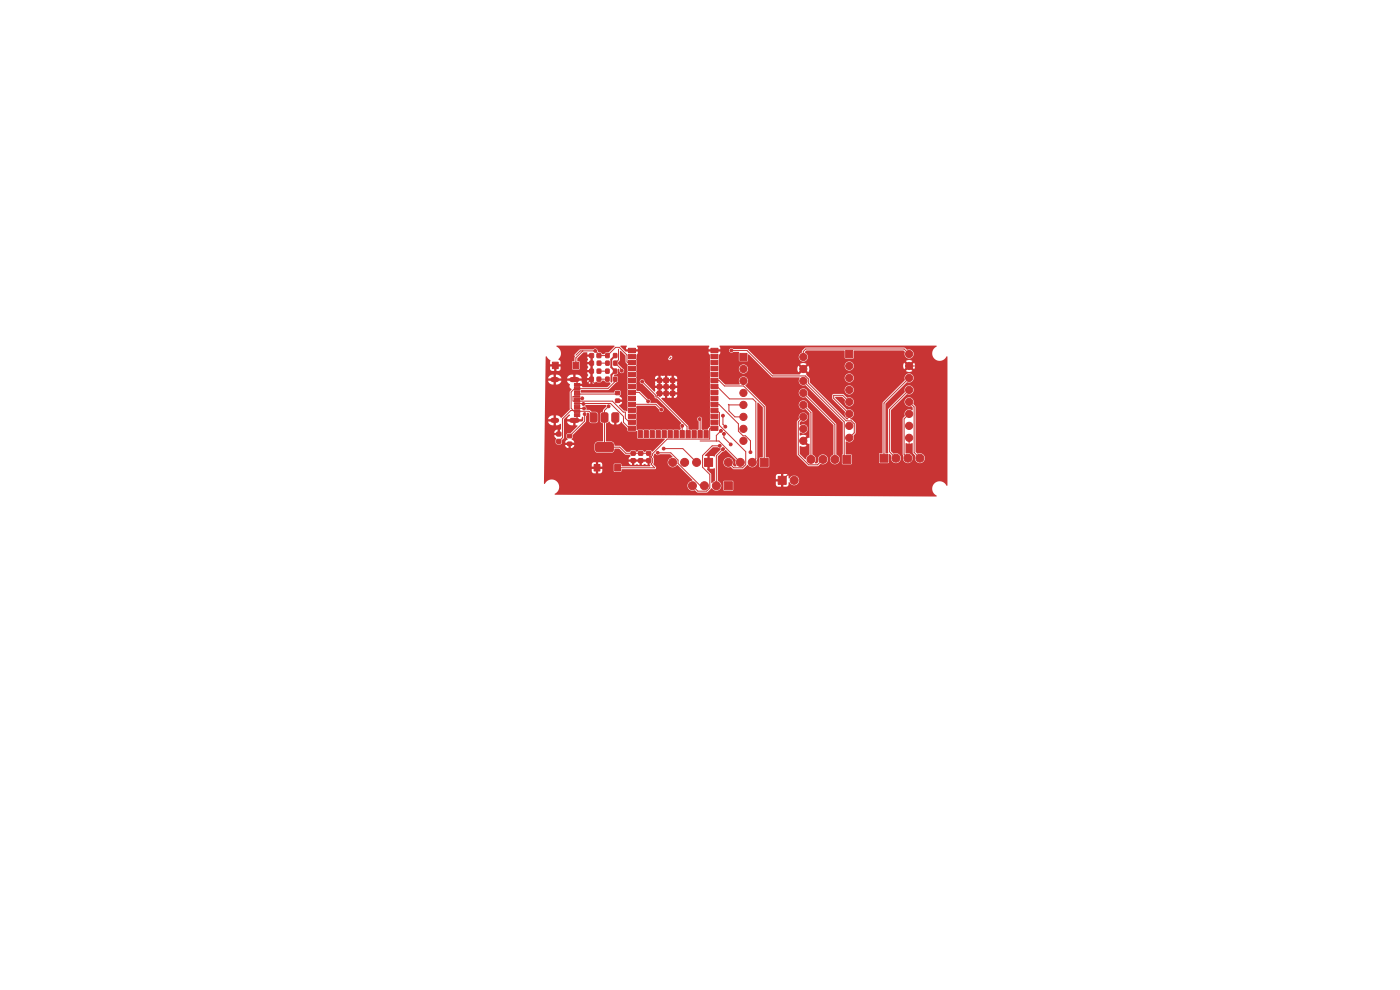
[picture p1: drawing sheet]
<svg xmlns="http://www.w3.org/2000/svg" width="297mm" height="210mm" viewBox="0 0 297 210" stroke-linecap="round" stroke-linejoin="round" font-family="sans-serif">
<g fill="#c83434" stroke="#c83434" stroke-width=".21">
<path d="M149.5 97.2h1.7v1.7h-1.7z"/>
<path d="M165.1 101h1.7v1.7h-1.7z"/>
<path d="M161.3 97.2h1.7v1.7h-1.7z"/>
<path d="M153.7 102.2h1.7v1.7h-1.7z"/>
<path d="M186.7 96.3h1.7v1.7h-1.7z"/>
<path d="M178.8 96.6h1.7v1.7h-1.7z"/>
<path d="M179.4 74.3h1.5v1.6h-1.5z"/>
<path d="M157 75h1.5v1.5h-1.5z"/>
<path d="M120.4 92.2h.9v.6h-.9z"/>
<path d="M120.4 93.8h.9v.7h-.9z"/>
<path d="M130.4 98.5h1.2v1.4h-1.2z"/>
<path d="M126 98.5h1.3v1.4h-1.3z"/>
<path d="M125.1 76.6h.8v.8h-.8z"/>
<path d="M126.7 76.6h.8v.8h-.8z"/>
<path d="M133.9 95.8h.8v.7h-.8z"/>
<path d="M133.9 97.3h.8v.8h-.8z"/>
<path d="M121.9 81.3h1.1v.6h-1.1z"/>
<path d="M121.9 82.1h1.1v.6h-1.1z"/>
<path d="M121.9 83.4h1.1v.3h-1.1z"/>
<path d="M121.9 84.4h1.1v.3h-1.1z"/>
<path d="M121.9 84.9h1.1v.3h-1.1z"/>
<path d="M121.9 85.9h1.1v.3h-1.1z"/>
<path d="M121.9 87.7h1.1v.6h-1.1z"/>
<path d="M121.9 86.9h1.1v.6h-1.1z"/>
<path d="M121.9 86.4h1.1v.3h-1.1z"/>
<path d="M121.9 85.4h1.1v.3h-1.1z"/>
<path d="M121.9 83.9h1.1v.3h-1.1z"/>
<path d="M121.9 82.9h1.1v.3h-1.1z"/>
<path d="M125.1 78.3h.8v.8h-.8z"/>
<path d="M126.7 78.3h.7v.8h-.7z"/>
<path d="M129.9 87.7l.3-.1h.8l.2 .1 .1 1.5-.2 .3-.9 .1-.3-.2z"/>
<path d="M127.6 87.7l.3-.1h.8l.2 .1 .1 1.5-.2 .3-.9 .1-.3-.2z"/>
<path d="M126.5 94l.3-.1h3.1l.2 .4v1.3l-.5 .3-3-.1-.3-.4v-1.1z"/>
<path d="M125.3 87.7l.3-.1h.8l.2 .1 .1 1.5-.2 .3-.9 .1-.3-.2z"/>
<path d="M126.7 75h.7v.8h-.7z"/>
<path d="M125.1 75h.8v.8h-.8z"/>
<path d="M135.5 95.8h.8v.7h-.8z"/>
<path d="M135.5 97.3h.8v.8h-.8z"/>
<path d="M130.2 78.3h.6v.8h-.6z"/>
<path d="M128.5 78.3h.7v.8h-.7z"/>
<path d="M130.2 76.6h.7v.8h-.7z"/>
<path d="M128.5 76.6h.7v.8h-.7z"/>
<path d="M117.2 76.8h1.2v1.4h-1.2z"/>
<path d="M121.6 76.8h1.2v1.4h-1.2z"/>
<path d="M133.3 73.9h1.5v.9h-1.5z"/>
<path d="M133.3 75.2h1.5v.9h-1.5z"/>
<path d="M133.3 76.4h1.5v.9h-1.5z"/>
<path d="M133.3 77.7h1.5v.9h-1.5z"/>
<path d="M133.3 79h1.5v.9h-1.5z"/>
<path d="M133.3 80.2h1.5v.9h-1.5z"/>
<path d="M133.3 81.5h1.5v.9h-1.5z"/>
<path d="M133.3 82.8h1.5v.9h-1.5z"/>
<path d="M133.3 84h1.5v.9h-1.5z"/>
<path d="M133.3 85.3h1.5v.9h-1.5z"/>
<path d="M133.3 86.6h1.5v.9h-1.5z"/>
<path d="M133.3 87.9h1.5v.9h-1.5z"/>
<path d="M133.3 89.1h1.5v.9h-1.5z"/>
<path d="M133.3 90.4h1.5v.9h-1.5z"/>
<path d="M135.4 91.3h.9v1.5h-.9z"/>
<path d="M136.6 91.3h.9v1.5h-.9z"/>
<path d="M137.9 91.3h.9v1.5h-.9z"/>
<path d="M139.2 91.3h.9v1.5h-.9z"/>
<path d="M140.5 91.3h.9v1.5h-.9z"/>
<path d="M141.7 91.3h.9v1.5h-.9z"/>
<path d="M143 91.3h.9v1.5h-.9z"/>
<path d="M144.3 91.3h.9v1.5h-.9z"/>
<path d="M145.5 91.3h.9v1.5h-.9z"/>
<path d="M146.8 91.3h.9v1.5h-.9z"/>
<path d="M148.1 91.3h.9v1.5h-.9z"/>
<path d="M149.3 91.3h.9v1.5h-.9z"/>
<path d="M150.8 90.4h1.5v.9h-1.5z"/>
<path d="M150.8 89.1h1.5v.9h-1.5z"/>
<path d="M150.8 87.9h1.5v.9h-1.5z"/>
<path d="M150.8 86.6h1.5v.9h-1.5z"/>
<path d="M150.8 85.3h1.5v.9h-1.5z"/>
<path d="M150.8 84h1.5v.9h-1.5z"/>
<path d="M150.8 82.8h1.5v.9h-1.5z"/>
<path d="M150.8 81.5h1.5v.9h-1.5z"/>
<path d="M150.8 80.2h1.5v.9h-1.5z"/>
<path d="M150.8 79h1.5v.9h-1.5z"/>
<path d="M150.8 77.7h1.5v.9h-1.5z"/>
<path d="M150.8 76.4h1.5v.9h-1.5z"/>
<path d="M150.8 75.2h1.5v.9h-1.5z"/>
<path d="M150.8 73.9h1.5v.9h-1.5z"/>
<path d="M139.5 80.2h.9v.9h-.9z"/>
<path d="M139.5 81.6h.9v.9h-.9z"/>
<path d="M139.5 83h.9v.9h-.9z"/>
<path d="M140.9 80.2h.9v.9h-.9z"/>
<path d="M140.9 81.6h.9v.9h-.9z"/>
<path d="M140.9 83h.9v.9h-.9z"/>
<path d="M142.3 80.2h.9v.9h-.9z"/>
<path d="M142.3 81.6h.9v.9h-.9z"/>
<path d="M142.3 83h.9v.9h-.9z"/>
<path d="M130.2 80h.6v.8h-.6z"/>
<path d="M128.5 80h.7v.8h-.7z"/>
<path d="M137.2 95.8h.8v.7h-.8z"/>
<path d="M137.2 97.3h.8v.8h-.8z"/>
<path d="M130.2 75h.6v.8h-.6z"/>
<path d="M128.5 75h.7v.8h-.7z"/>
<path d="M125.1 80h.8v.8h-.8z"/>
<path d="M126.7 80h.7v.8h-.7z"/>
<path d="M130.6 83h.8v.7h-.8z"/>
<path d="M130.6 84.7h.8v.6h-.8z"/>
<path d="M118.1 93.2h.9v.8h-.9z"/>
<path d="M118.1 91.7h.9v.8h-.9z"/>
<circle cx="147.8" cy="98.1" r=".85"/>
<circle cx="145.2" cy="98.1" r=".85"/>
<circle cx="142.7" cy="98.1" r=".85"/>
<circle cx="168.5" cy="101.9" r=".85"/>
<circle cx="159.6" cy="98.1" r=".85"/>
<circle cx="157" cy="98.1" r=".85"/>
<circle cx="154.5" cy="98.1" r=".85"/>
<circle cx="152" cy="103" r=".85"/>
<circle cx="149.4" cy="103" r=".85"/>
<circle cx="146.9" cy="103" r=".85"/>
<circle cx="190.1" cy="97.2" r=".85"/>
<circle cx="192.6" cy="97.2" r=".85"/>
<circle cx="195.1" cy="97.2" r=".85"/>
<circle cx="177.1" cy="97.4" r=".85"/>
<circle cx="174.6" cy="97.4" r=".85"/>
<circle cx="172" cy="97.4" r=".85"/>
<circle cx="180.2" cy="77.6" r=".76"/>
<circle cx="180.2" cy="80.2" r=".76"/>
<circle cx="180.2" cy="82.7" r=".76"/>
<circle cx="180.2" cy="85.3" r=".76"/>
<circle cx="180.2" cy="87.8" r=".76"/>
<circle cx="180.2" cy="90.3" r=".76"/>
<circle cx="180.2" cy="92.9" r=".76"/>
<circle cx="192.9" cy="92.9" r=".76"/>
<circle cx="192.9" cy="90.3" r=".76"/>
<circle cx="192.9" cy="87.8" r=".76"/>
<circle cx="192.9" cy="85.3" r=".76"/>
<circle cx="192.9" cy="82.7" r=".76"/>
<circle cx="192.9" cy="80.2" r=".76"/>
<circle cx="192.9" cy="77.6" r=".76"/>
<circle cx="192.9" cy="75.1" r=".76"/>
<circle cx="157.7" cy="78.3" r=".76"/>
<circle cx="157.7" cy="80.8" r=".76"/>
<circle cx="157.7" cy="83.4" r=".76"/>
<circle cx="157.7" cy="85.9" r=".76"/>
<circle cx="157.7" cy="88.4" r=".76"/>
<circle cx="157.7" cy="91" r=".76"/>
<circle cx="157.7" cy="93.5" r=".76"/>
<circle cx="170.4" cy="93.5" r=".76"/>
<circle cx="170.4" cy="91" r=".76"/>
<circle cx="170.4" cy="88.4" r=".76"/>
<circle cx="170.4" cy="85.9" r=".76"/>
<circle cx="170.4" cy="83.4" r=".76"/>
<circle cx="170.4" cy="80.8" r=".76"/>
<circle cx="170.4" cy="78.3" r=".76"/>
<circle cx="170.4" cy="75.7" r=".76"/>
<circle cx="153.4" cy="100.5" r=".3"/>
<circle cx="148.4" cy="88.9" r=".3"/>
<circle cx="153.4" cy="88.2" r=".3"/>
<circle cx="153.9" cy="90.5" r=".3"/>
<circle cx="152.9" cy="91.4" r=".3"/>
<circle cx="148.5" cy="92.1" r=".3"/>
<circle cx="126.7" cy="99.2" r=".3"/>
<circle cx="130.5" cy="88.6" r=".3"/>
<circle cx="132.5" cy="85.9" r=".3"/>
<circle cx="195" cy="77.6" r=".3"/>
<circle cx="142.2" cy="92.1" r=".3"/>
<circle cx="143.4" cy="92.1" r=".3"/>
<circle cx="140.8" cy="95.2" r=".3"/>
<circle cx="125.9" cy="88.6" r=".3"/>
<circle cx="155" cy="94.3" r=".3"/>
<circle cx="147.3" cy="92.1" r=".3"/>
<circle cx="152.7" cy="94.6" r=".3"/>
<circle cx="153.6" cy="92" r=".3"/>
<circle cx="139.5" cy="96.1" r=".3"/>
<circle cx="137.1" cy="92.1" r=".3"/>
<circle cx="153.4" cy="95.3" r=".3"/>
<circle cx="149.8" cy="92.1" r=".3"/>
<circle cx="159.2" cy="95.9" r=".3"/>
<circle cx="144.7" cy="90.3" r=".3"/>
<circle cx="140.3" cy="86.9" r=".3"/>
<circle cx="137.5" cy="85.1" r=".3"/>
<circle cx="134.1" cy="87" r=".3"/>
<circle cx="155.1" cy="74.3" r=".3"/>
<circle cx="136.2" cy="80.9" r=".3"/>
<circle cx="131.9" cy="78.7" r=".3"/>
<circle cx="151.6" cy="74.3" r=".3"/>
<circle cx="134.1" cy="74.3" r=".3"/>
<circle cx="141.3" cy="82.1" r=".3"/>
<circle cx="139.9" cy="83.5" r=".3"/>
<circle cx="142.7" cy="80.7" r=".3"/>
<circle cx="142.7" cy="83.5" r=".3"/>
<circle cx="139.9" cy="80.7" r=".3"/>
<circle cx="123.9" cy="86.6" r=".3"/>
<circle cx="124" cy="87.8" r=".3"/>
<circle cx="133.9" cy="75.6" r=".3"/>
<circle cx="130.5" cy="75.4" r=".3"/>
<circle cx="129.1" cy="86.2" r=".3"/>
<circle cx="130.5" cy="78.7" r=".3"/>
<circle cx="134.1" cy="76.9" r=".3"/>
<circle cx="130.5" cy="80.4" r=".3"/>
<circle cx="123.5" cy="84.5" r=".3"/>
<circle cx="123.8" cy="85.7" r=".3"/>
<circle cx="126.5" cy="81.6" r=".3"/>
<circle cx="126.3" cy="74.4" r=".3"/>
</g>
<path d="M117.3 80.5h.8M117.3 89.2h.8M121.3 80.5h1.1M121.3 89.2h1.1" fill="none" stroke="#c83434" stroke-width="1.1"/>
<g fill="none" stroke="#c83434" stroke-width=".21">
<path d="M122.2 75.4l.9-1h3.2l.8 .8v.2h1.8l1.7-1.7h.8l1.6 1.6v1.5l1.1 .1M123.6 74.4l-1.4 1.5v1.6M125.5 75.4v5.2l1 1M127.1 78.7h1.8M127.1 77h1.8M131.2 74.1v2.2l-.7 .7 1.2 1.2 .2 .5M133.9 75.6h.2M142.3 75.7l-.2 .4M155.1 74.3h3.4l5.4 5.4h7l.6 .7v.9l8 8h1.1l.6 .6v1.9l-1 1.1M170.4 78.3l-4.5-4.6h-11l-.4 .4v.5l2.3 2.2h2l9.6 9.6v2.6M192.9 77.6h2.1M192.9 75.1l-1.1-1.1h-20.9l-.5 .6v1.1"/>
<path d="M122.4 88v.6l-.5 .6M122.4 85.6h7.1l2.8 2.7v1.3l1.2 1.2h.6M122.4 87.2l-.1-.1h-1.2l-1.8 1.8v3.9l-.8 .8M122.4 86.6h1.5M122.4 84.1h-.8v1h8.3l2.3 2.3h.5v1.3l.8 .9h.6M123.5 84.5l-1.1 .1M124 87.8v1.5l-3.1 3.2M125.5 80.4l-1.2 1.2h-1.9v-.5l-.5-.6M127.1 80.4h1.8M129.1 86.2l-.9 .9v7.8h3.3l1.3 1.3h4.8M130.5 80.4v.5l-1.5 1.5h-7.1l-.7 .8v3.4l.6 .6h3.2l.9 1v.4M131 83.4l-.2 .2h-8.4"/>
<path d="M134.1 85.8h5l1.2 1.1M134.1 83.2h1.5l1.9 1.9M136.2 80.9l3 3v.3h.3l6.2 6.3v1.4l.3 .2M139.5 96.1h2.8l1.5 1.5v.7l4.8 4.7h.8M140.8 95.2h4.1l2.9 2.9M144.7 90.3v1.8M148.4 88.9l.1 .1v3.1M148.5 93.5h4l4.5 4.6M151.6 90.8h-.9l-.2 .2v2.1h-9l-3.1 3.2v.3l-.3 .3-.4 .1h.4l.3 .3v.9l-.3 .2 .8 .8h-7.9M151.6 85.8h.9l4.1 4.1v1.6l1 .9h.6l1 1.1v2.4M151.6 87h.5l.5 .6v2.6l5.6 5.6v2.8l-.7 .6h-1.8l-1.2-1.1M151.6 82h.5l2.7 2.6h4.9l.7 .7v12l-.8 .8"/>
<path d="M151.6 80.7h.9l1.2 1.2h4l4.4 4.4v11.8M152.7 94.6h-1.6l-2.1 2v2.5l1.6 1.5v2.9l-.7 .7h-1.9l-1.1-1.2M152.9 91.4l-.9 1v1.1M153.4 88.2v1.8l.5 .5M153.4 95.3l-1.4 1.4v6.3M153.6 92v.8l1.4 1.5M154.5 85.8l.1 .1M154.6 85.9v1.3l1.3 1.2h1.8M154.6 85.9h3.1M170.4 88.4l-1.1 1.1v6.9l2.3 2.2h1.8l1.2-1.2M170.4 85.9l1.6 1.6v9.9M170.4 83.4l6.7 6.7v7.3"/>
<path d="M170.4 80.8l8.7 8.7v7.4l.6 .5M180.2 85.3l-1.4-1.4h-1.9v.6l3.3 3.3M192.9 92.9v2.7l.9 .9v1.2l-3.1 3h-23.6l-1.2 1.2v-10.5l4.1-4h.9l.6 .6v4.4l-1.1 1.1M192.9 80.2l-5.4 5.3v11.7M192.9 87.8l-1.1 1.1v7.5l.8 .8M192.9 85.3l1 1v9.7l1.2 1.2M192.9 82.7l-4.2 4.2v8.9l1.4 1.4"/>
</g>
<path d="M130.5 75.4l-.8 .9v1.6l.8 .8-.8 .8v1.5M128.9 80.4v.2" fill="none" stroke="#c83434" stroke-width=".4"/>
<g fill="#c83434">
<path d="M169.7 94.7l.1-.1a1.28 1.28 0 0 0 1.3 0l-.5-.6 .3-.4 .6 .6h.2v2.3a1.12 1.12 0 0 0-.7 .9h-.2l-1.1-1.2z"/>
<path d="M115.8 75.6h.2l.8 .8-.1 .9h2.2v-.7l-.4-.4a1.71 1.71 0 0 0-.5-2.8l.2-.1h12.1v.2l-1.2 1.2-.6 .1-.4 .3h-.4l-.2-.3-.5-.1-.3-.6-.4-.2-.5 .2-2.8 .1-1.1 1-.1 1.4-.4 .2v1.5l1.5 .1 .1-.2v-1.4l-.5-.2v-.6l.3-.3h1.8l.2 .5-.2 .6h.7v-1.1h-2.5l1-1 .8 .1v.4h.8l.1 .2 .3 .2-.1 5.8 .4-.1 .3-.3 .9 .1 .4-.3 .4-.1 .4 .4h.8l.2 .4-.7 .6h-5.2l-.1-.2h-1v-.5h1l-.1-.6-.8-.1h1.9l.3 .6 .4 .1v-.7h-2.6l.1-.2-.1-.2h.8v-.2l1.8 .1v-1.2h-.6v.1a.55 .55 0 0 1 0 .9l-1.2 .1-.5-.5-.8-.1v.7h-.5v-.7a1.1 1.1 0 0 0-1.3 .8h.8l-.1 .2 .1 .3h-.8l.6 .8a.79 .79 0 0 0 .4 1l-.4 .5v3.8l-1.9 1.7a1.17 1.17 0 0 0-1.1-.5v.8h-.5v-.8l-.8 .3-.3 .5h.8l-.1 .2 .1 .3h-.8a1.06 1.06 0 0 0 1.1 .8v-.7h.5v.7h.5l.5-.3 .1 .1v1l-.2 .1v.7l.2 .1v.4h-1.4l.4 .7-.1 1.1 .3 .2h.7l.3-.3v-.6l.4-.5v-3.9l1.1-1.1 .2 .1v.2l-.4 .3-.2 .4h.8l-.1 .2 .1 .3h-.8l.2 .4 .5 .4h.6v-.7h.5v.7l.4 .2-1.4 1.5-.8 .2-.1 .7 .3 .4-.5 .3-.1 .4h1.9l-.1-.4-.4-.3 .2-.4v-.6l2.8-2.7v-1.2l.3-.7h.3l.1 .1v1.6l.3 .4h1.2l.4-.4v-1.4l-.2-.4-.2-.1h-.9l-.5-.4-.7-.1v-.4l-.3-.3 .1-.3h4.4v.4l-.6 .6-.1 .4-.5 .2-.1 .4v1.4l.6 .6v3.6l-.1 .2h-1.1l-.4 .2-.2 .3v1.2a.69 .69 0 0 0 .7 .7h3a.91 .91 0 0 0 .6-.9h1l1.3 1.2 .9 .1 .2 .3-.5 .7h4.7l.1 .3-.2 .2-.1 .5 .2 .3-.1 .1h-5.9l-.3-.5h-1.4l-.1 .1v1.4l.2 .2h1.3l.3-.6h7l.2-.3-.6-.7 .1-1.3-.2-.2 .2-.6 .4-.1a.55 .55 0 0 0 .9 .1h2.1l.6 .6a1.1 1.1 0 0 0-.9 1.6 1.1 1.1 0 0 0 1.9 0l3.2 3.2v.2a1.1 1.1 0 0 0-1 1.4 1.1 1.1 0 0 0 1.6 .6l.5 .5h1.9l1.1-.9a1.06 1.06 0 0 0 1.7 .2 1.06 1.06 0 0 0-.1-1.6h.9v1.7l.1 .2 1.9-.1v-1.9l-.1-.1h-1.8l-.1 .2h-.9l-.3-.3v-.9h12.3v.6h.9v.5h-.9v.9l.4 .2h.7v-.9h.5v.9h.8l.3-.3 .1-.6a1.28 1.28 0 0 0 1.9 .3 1.09 1.09 0 0 0-.3-1.6 1.09 1.09 0 0 0-1.6 .5l-.2-.7-.4-.3h-.6v1h-.5v-1l-.9 .1-.2 .4h-12.3v-4.1l1-1.1 .7-.3 2.1 2.2a1.12 1.12 0 0 0 .1 1.1l-.4 .1-.3-.3a1.07 1.07 0 0 0-.8-1.6 1.07 1.07 0 0 0-1.2 1.3 1.07 1.07 0 0 0 1.5 .7l.6 .5h2l1-.9a1.13 1.13 0 0 0 1.5 .4 1.13 1.13 0 0 0 .5-1.5l.1-12 .1-.1 1 1v10.5l-.7 .3v1.9h1.9l.2-.1v-1.8l-.8-.3v-7.4h6.6l.1 7 2.3 2.4h2.1l.6-.5a1.07 1.07 0 0 0 1.5-.8 1.07 1.07 0 0 0-1.2-1.2 1.07 1.07 0 0 0-.8 1.5l-.3 .4-.5-.1a1.23 1.23 0 0 0-.5-1.8v-8.9l-1-1.1a.98 .98 0 0 0-.5-1.4 .98 .98 0 0 0-1.3 .7 .98 .98 0 0 0 1 1.2l.4-.1 .8 .9v5.1l-.1 .1-.1-.1-.6 .6-.3-.4 .5-.6a1.35 1.35 0 0 0-1.3 0l-.1-.7a1.01 1.01 0 0 0 1.4 0 1.01 1.01 0 0 0 0-1.4 1.01 1.01 0 0 0-1.4-.1l-.1-.5 .3-.3a.98 .98 0 0 0 1.5-.5 .98 .98 0 0 0-.8-1.4 .98 .98 0 0 0-1.2 1l.1 .4-.5 .6h-6.6v-3.4l-2.8-2.8h9.8a1.08 1.08 0 0 0 1.5 1l5.9 5.9v6.2a1.09 1.09 0 0 0-.6 1.6 1.09 1.09 0 0 0 1.8 0 1.09 1.09 0 0 0-.6-1.6v-6.5l-6.1-6.1a.98 .98 0 0 0-.6-1.4 .98 .98 0 0 0-1.3 .9h-9.8l-1.5-1.6a1 1 0 0 0 .4-1.4 1 1 0 0 0-1.4-.3 1 1 0 0 0-.2 1.5l-3.1 .1-1.3-1.2v-.3v-1.9h4.2v.2a.97 .97 0 0 0 1.5 .7 .97 .97 0 0 0 0-1.7 .97 .97 0 0 0-1.5 .8h-4.2v-2.9l.3-.3v-.4h-2.5l.1 .4 .2 .3 .1 .9v14l-.6 .9h-1.2l-.1-1.9a.53 .53 0 0 0-.2-.7 .53 .53 0 0 0-.7 .2 .53 .53 0 0 0 .3 .7v1.7h-2.1l-.1-.8-5.7-5.7 .3-.2h2.7l.3-.3 .1-.4h-.7v.7h-.5v-.7h-.9v.7h-.5v-.7h-.9v.5l-.2 .1-.3-.3v-.3h-.3l-.3-.3 .1-.2h4.5v-.9h-.7v.9h-.5v-.9h-.9v.9h-.5v-.9h-.9v.9h-.5v-.9h-.7v.5l-.2 .3-1.9-1.9h2.1v.6h4.7v-.9h-.7v.9h-.5v-.9h-.9v.9h-.5v-.9h-.9v.9h-.5v-.9h-.7v.3h-2.1l-.2-.2a.52 .52 0 0 0-.5-.5 .52 .52 0 0 0-.5 .6 .52 .52 0 0 0 .6 .4l2.5 2.5 .1 .4 .5 .1 5.2 5.3a.6 .6 0 0 0-.2 1v.3l-.3 .1h-9.1l.1-5.1h3.9l.7 .7a.53 .53 0 0 0 .5 .6 .53 .53 0 0 0 .6-.5 .53 .53 0 0 0-.6-.5l-.9-.9-1.3-.1a.67 .67 0 0 0-.6-.8l-1.6-1.6-.8-.1v-2.7h4v.2h4.7v-.3l-.3-.3-.4-.1v.7h-.5v-.7h-.9v.7h-.5v-.7h-.9v.7h-.5v-.7h-.3l-.3 .1-.1 .4h-4v-4.1h6.8l.1 .3h.2l.5-.4v-.4a.33 .33 0 0 0-.4-.2 .33 .33 0 0 0-.2 .4l-.2 .3h-6.8v-.8l.3-.3v-.4h-2.6l-.3-.3h22.2l.1 .3 .4 .2 .5-.2 1.2 .1-.1 1.8 .2 .2 1.7-.1 .1-1.3 .2-.1 4.8 4.8 5.9 .1a1.06 1.06 0 0 0 .1 1.3 1.06 1.06 0 0 0 1.2 .3l7.9 7.9-.1 8.8 1.8 .1 .2-.1v-1.9l-1.3-.2h7.1v1.8l.2 .1h1.8l.1-.1v-1.7l.2-.1 .3 .3a1.07 1.07 0 0 0 .4 1.6 1.07 1.07 0 0 0 1.5-.7 1.07 1.07 0 0 0-.8-1.4l-.6 .1-.6-.5v-6.9h2.5v7.6l.1 .3a1.09 1.09 0 0 0 .8 1.5 1.09 1.09 0 0 0 1.3-1.2 1.09 1.09 0 0 0-1.6-.8v-2.2l.9 .1 .5-.1 .1 2 .6 .7a1.07 1.07 0 0 0 .8 1.5 1.07 1.07 0 0 0 1.2-1.2 1.07 1.07 0 0 0-1.5-.8l-.5-.4v-9.5l-.4-.5a.98 .98 0 0 0-.5-1.5 .98 .98 0 0 0-1.3 .8 .98 .98 0 0 0 1 1.1l.3-.1 .3 .3v.5l-.1 .1a1.03 1.03 0 0 0-1.3 .1 1.03 1.03 0 0 0-.3 1.2l-.4 .5h-2.5v-1.7l3.4-3.5a.97 .97 0 0 0 1.4-.4 .97 .97 0 0 0-.8-1.4 .97 .97 0 0 0-1.1 1v.4l-3.5 3.6v9.2l-.5 .1-.1-10.5 4.6-4.5a.97 .97 0 0 0 1.4-.5 .97 .97 0 0 0-.8-1.3 .97 .97 0 0 0-1.1 1v.4l-4.7 4.7v10.7l-.6 .1-.1 .1h-7.1v-2.5l.1-.2a1.03 1.03 0 0 0 1.3 0 1.03 1.03 0 0 0 .3-1.2l.4-.5v-2l-.7-.9-.5-.2a1.04 1.04 0 0 0 .8-1.3 1.04 1.04 0 0 0-1.4-.6l-2.5-2.6 .1-.1h1.3l.6 .6a.97 .97 0 0 0 .5 1.4 .97 .97 0 0 0 1.3-.8 .97 .97 0 0 0-.9-1.1h-.4l-.9-.7h-2l-.2 .2v.9l2.7 2.7a1.1 1.1 0 0 0 .2 1.1l.4 .3v.1h-.3l-6.3-6.3h5.9a.97 .97 0 0 0 1.3 1 .97 .97 0 0 0 .3-1.6 .97 .97 0 0 0-1.6 .4v.2h-5.9l-1.5-1.4v-.9l-.2-.2h7.6a.97 .97 0 0 0 1.3 1 .97 .97 0 0 0 .3-1.6 .97 .97 0 0 0-1.6 .4v.2h-7.6l-1-1.3 .3-.4 .6 .5a1.26 1.26 0 0 0 0-1.3l-.6 .5-.3-.3 .2-.3h8.4a.97 .97 0 0 0 1 1.1 .97 .97 0 0 0 .9-1.1h10.5l.2 .8 .6-.5 .3 .3-.5 .6a1.26 1.26 0 0 0 1.4 0l-.6-.6 .4-.3 .5 .5a1.26 1.26 0 0 0 0-1.4l-.5 .6-.4-.4 .5-.5a1.26 1.26 0 0 0-1.3 0l.5 .5-.3 .4-.6-.6-.2 .6h-10.5a.97 .97 0 0 0-.9-.8 .97 .97 0 0 0-1 .8h-8.4l.3-.3a1.25 1.25 0 0 0-1.4 0l.6 .6-.4 .3-.6-.5a1.26 1.26 0 0 0 .1 1.4l.5-.6 .4 .4-.7 .6h-5.6l-3.8-3.8h9.2v.2a.99 .99 0 0 0 1.7 .6 .99 .99 0 0 0-.4-1.7l.4-.4h8l.1 .2 .1 1.5 1.6 .1 .2-.2v-1.4l.2-.2h10.3l.3 .3a.98 .98 0 0 0 .5 1.4 .98 .98 0 0 0 1.3-.7 .98 .98 0 0 0-.9-1.2l-.4 .1-.6-.5h-20.9l-.7 .7-.1 .4-.4 .3-.3 .5h-9.2l-1.6-1.5-3-.1-.2-.1a.5 .5 0 0 0-.8 .4h-22.2l-.8-.8 .1-.2h1.2l-.1 .8h2.5l-.2-.6 .1-.2h15.2l.1 .2-.2 .6h2.5l-.2-.6 .1-.2 46 .1a1.93 1.93 0 0 0-.9 1.7 1.63 1.63 0 0 0 1.4 1.4 1.63 1.63 0 0 0 1.7-.9l.1 .1v27.2l-.2 .1a1.61 1.61 0 0 0-2.6-.4 1.61 1.61 0 0 0 .5 2.6l-.1 .1-80.8-.3-.1-.3a1.61 1.61 0 0 0 .4-2.6 1.61 1.61 0 0 0-2.6 .6l-.1-.2v-2.5h10.1l.4 .4h1.4l.4-.3 .1-.6h-.9v.9h-.5v-.9h-.9v.5h-10.1v-1.5h10.1v.5h2.3v-.5l-.3-.4-.6-.1v1h-.5v-1l-.6 .1-.3 .4h-10.1l.1-.5h17.8l.2 .4 .4 .2h.8l.4-.1 .4 .1h.8a.55 .55 0 0 1 .9 0l.2 .1v-.7h-1.2v.7h-.6l.1-.7h-1.1v.7h-.6l.1-.7h-18.6v-3.6h4.4l.4 .6h.8a.69 .69 0 0 0 .7-.6h-.7v.6h-.6l.1-.6h-5.1v-2.6h2.8v-.7l-.5 .2-.2 .5h-2.1l.2-11.5h1.4l-.1 .2 .1 .3h-.8l.1 .2 .4 .5 .6 .1v-.8h.5v.8a1.06 1.06 0 0 0 1.2-.8h-.9l.2-.2-.2-.3h.9l-.3-.6-.9-.2v.7h-.5v-.7a1.06 1.06 0 0 0-1.1 .8h-.6v-2.1h1l.1 .3 .3 .2h1.4l.4-.3 6.3 .1 .1-1.2h-.7v.1a.55 .55 0 0 1 0 .9l-5.7 .1v-.6h-.8v.9h-.5v-.9h-.9v.4h-1z"/>
<path d="M150.1 98.5h.5v.9l.9-.1 .2 .1v2.5l-.6 .6-.2-.1v-1.9l-.9-.9z"/>
<path d="M149.6 96.5l1.6-1.6h1l.6 .2 .1 .3-1.2 1.1a.26 .26 0 0 1-.1 .3 .26 .26 0 0 1-.3-.1h-.7v1h-.5v-1h-.5z"/>
<path d="M128.6 89.8l.7-.4a.93 .93 0 0 0 1 .7v-1.4l.1-.1h.4v1.5a1.09 1.09 0 0 0 1-.7l1.3 1.4 .1 .7 2-.1v1.5l.1 .1h5h.6l.1 .2-2.6 2.6-.5-.3h-.7l-.3 .4-.7-.4h-.7l-.3 .4-.5-.4h-.7l-.4 .3-.7 .1-1.3-1.3h-1.1l-.2-.2a.7 .7 0 0 0-.6-.7l-1.2-.1z"/>
<path d="M122.6 88.9h.8l.1-.4h.2v.6l-.2 .3h-.9l.1-.2z"/>
<path d="M131.5 74.5l.2-.1 1 1.1v1.3l.5 .7-.1 9.7-.8-.1-1-1.1 .5-.4 .2-.3-1-.1 .1-.4h.9l-.2-.4-.4-.4 .3-.4v-.6l-.3-.2h-.8l-.4 .5-7-.1 .1-.5h5.9l1.9-1.9-.1-.9-.8-.3 .8-.4 .1-.9 .2-.1a.73 .73 0 0 0 .9 .9 .63 .63 0 0 0-.2-1l-.9-.9v-.4l.4-.4z"/>
</g>
</svg>
